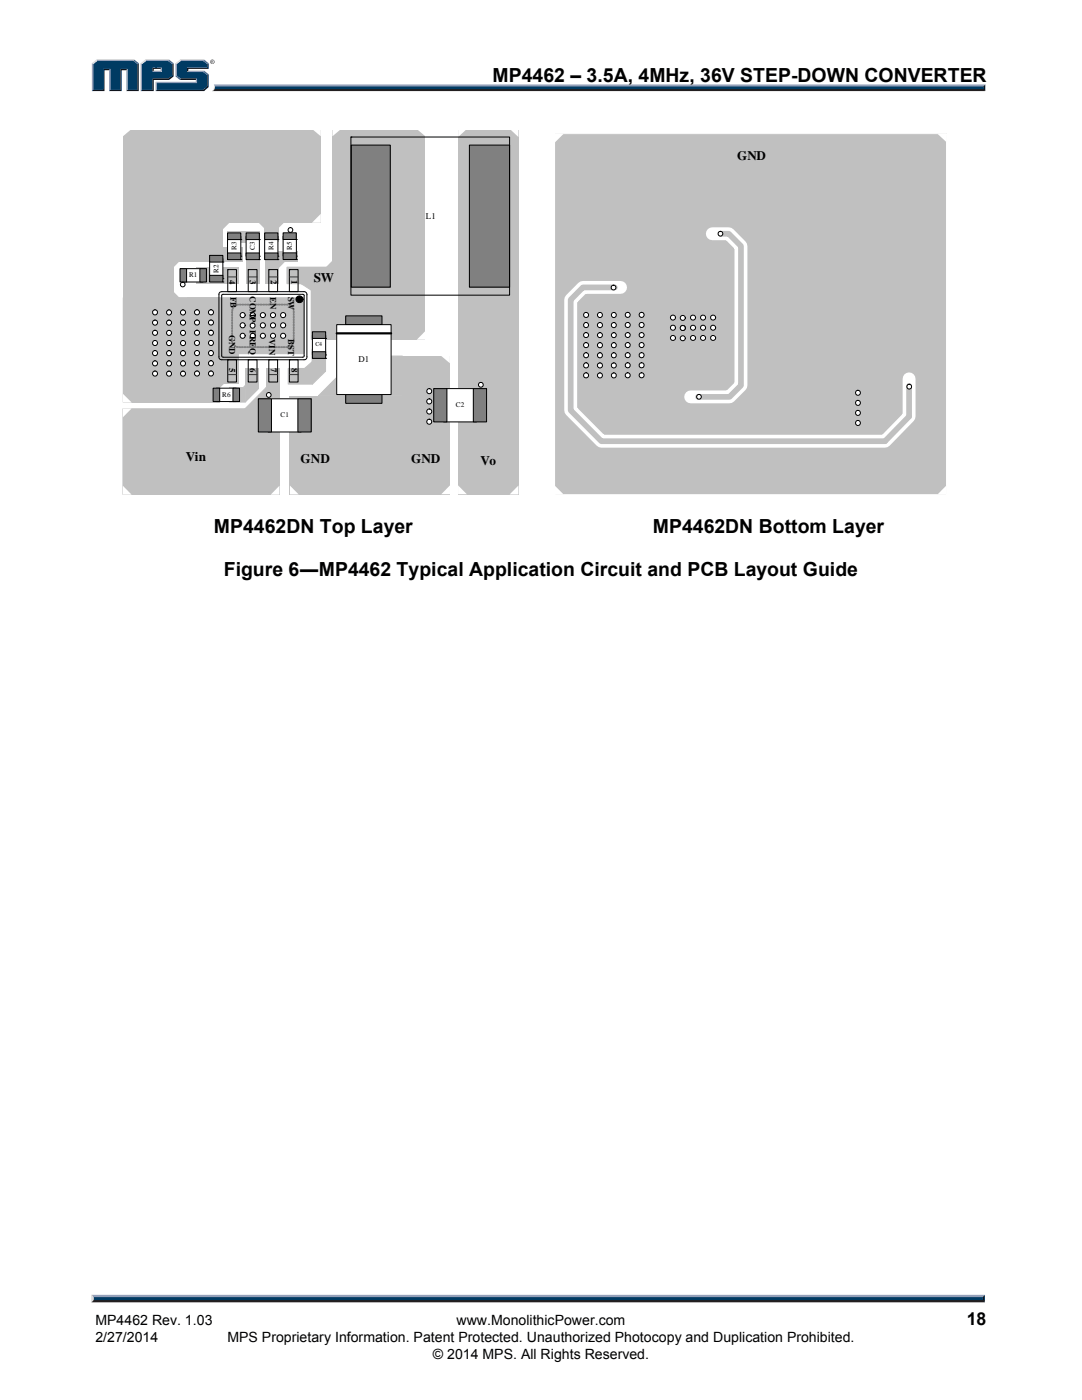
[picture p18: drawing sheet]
<svg xmlns="http://www.w3.org/2000/svg" width="216mm" height="279mm" viewBox="0 0 216 279" stroke-linecap="round" stroke-linejoin="round" font-family="sans-serif">
<defs><g id="words">
<g font-size="3.9">
<text x="98.3" y="16.3">MP4462 – 3.5A, 4MHz, 36V STEP-DOWN CONVERTER</text>
<text x="152.3" y="29.5">6</text>
<text x="42.7" y="106.3">MP4462DN Top Layer</text>
<text x="130.3" y="106.3">MP4462DN Bottom Layer</text>
<text x="44.7" y="115">Figure 6―MP4462 Typical Application Circuit and PCB Layout Guide</text>
</g>
<text font-size="3.5" x="192.9" y="264.5">18</text>
<g font-size="2.8">
<text x="19" y="267.9">2/27/2014</text>
<text x="19" y="264.5">MP4462 Rev. 1.03</text>
<text x="45.4" y="267.9">MPS Proprietary Information. Patent Protected. Unauthorized Photocopy and Duplication Prohibited.</text>
<text x="91.1" y="264.5">www.MonolithicPower.com</text>
<text x="86.4" y="271.1">© 2014 MPS. All Rights Reserved.</text>
</g>
<g font-size="2.6">
<text x="147.1" y="32">GND</text>
<text x="62.6" y="56.2">SW</text>
<text x="37.1" y="92.1">Vin</text>
<text x="60" y="92.4">GND</text>
<text x="82.1" y="92.4">GND</text>
<text x="95.9" y="92.7">Vo</text>
</g>
<g font-size="1.8">
<text x="85" y="43.6">L1</text>
<text x="45.7" y="55.8" transform="rotate(90 45.7 55.8)">4</text>
<text x="46" y="59.2" transform="rotate(90 46 59.2)">FB</text>
<text x="49.9" y="59.1" transform="rotate(90 49.9 59.1)">COMP</text>
<text x="49.9" y="55.8" transform="rotate(90 49.9 55.8)">3</text>
<text x="53.9" y="59.2" transform="rotate(90 53.9 59.2)">EN</text>
<text x="54" y="55.8" transform="rotate(90 54 55.8)">2</text>
<text x="57.5" y="59.2" transform="rotate(90 57.5 59.2)">SW</text>
<text x="58.1" y="55.8" transform="rotate(90 58.1 55.8)">1</text>
<text x="49.9" y="65.9" transform="rotate(90 49.9 65.9)">FREQ</text>
<text x="45.7" y="66.9" transform="rotate(90 45.7 66.9)">GND</text>
<text x="53.7" y="67.6" transform="rotate(90 53.7 67.6)">VIN</text>
<text x="57.5" y="67.6" transform="rotate(90 57.5 67.6)">BST</text>
<text x="45.7" y="73.5" transform="rotate(90 45.7 73.5)">5</text>
<text x="49.9" y="73.5" transform="rotate(90 49.9 73.5)">6</text>
<text x="54" y="73.5" transform="rotate(90 54 73.5)">7</text>
<text x="58.1" y="73.5" transform="rotate(90 58.1 73.5)">8</text>
<text x="71.5" y="72.3">D1</text>
</g>
<g font-size="1.4">
<text x="47.2" y="50" transform="rotate(-90 47.2 50)">R3</text>
<text x="50.9" y="50" transform="rotate(-90 50.9 50)">C3</text>
<text x="54.5" y="50" transform="rotate(-90 54.5 50)">R4</text>
<text x="58.3" y="50" transform="rotate(-90 58.3 50)">R5</text>
<text x="37.7" y="55.4">R1</text>
<text x="43.6" y="54.5" transform="rotate(-90 43.6 54.5)">R2</text>
<text x="44.3" y="79.2">R6</text>
<text x="56" y="83.3">C1</text>
<text x="91" y="81.3">C2</text>
</g>
<text font-size="1.2" x="62.9" y="69">C4</text>
</g></defs>
<path d="M18.7 259.2h177.4l.4 .7h-178.3z" fill="#231f20"/>
<path d="M18.3 258.4h178.2l-.4 .8h-177.4z" fill="#94a0b9"/>
<path d="M196.5 258.4v1.5l-.4-.4v-.6z" fill="#001339"/>
<path d="M18.7 258.9h177.4v.6h-177.4z" fill="#003b63"/>
<path d="M18.2 258.4l.5 .5v.5l-.5 .5z" fill="#dcddde"/>
<path d="M42.7 16.9h153.9l-.4 .6h-153.4z" fill="#94a0b9"/>
<path d="M42.8 17.5h153.4l.4 .7h-154.3l.4-.3z" fill="#231f20"/>
<path d="M196.2 17.3l.4-.4v1.3l-.4-.4z" fill="#001339"/>
<path d="M42.9 17.3h153.3v.5h-153.4z" fill="#003b63"/>
<path d="M42.7 16.9l.2 .5a.79 .79 0 0 1-.6 .8l.1-.1a1.24 1.24 0 0 0 .3-1.2z" fill="#dcddde"/>
<path d="M30.4 14.4l.3-.3h1.3l.3 .3z" fill="#94a0b9"/>
<g fill="#003b63">
<path d="M18.6 12.8l.8-.6h7.2l.8 .6v5.1h-2v-4.1h-1.4v4.1h-2v-4.1h-1.4v4.1h-2z"/>
<path d="M28.3 12.8l.8-.6h2.2v1.3h-.9v.9h1.9v-.9h-1.3v-1.3h2.6l.8 .6v2.3l-.8 .6h-3.2v2.2h-2.1z"/>
<path d="M31.3 16.6h8v-.9h-3.2l-.9-.6v-2.3l.9-.6h4.4l.9 .6v.7h-4.1v.9h3.2l.9 .6v2.2l-.9 .7h-9.2z"/>
</g>
<path d="M35.9 12h4.8" fill="none" stroke="#94a0b9" stroke-width=".27"/>
<path d="M35 12.6l.9-.7 .2 .3-.8 .6z" fill="#dcddde"/>
<path d="M35.1 12.6v2.7" fill="none" stroke="#94a0b9" stroke-width=".27"/>
<path d="M35 15.3l.3-.2 .8 .6-.2 .3z" fill="#547194"/>
<path d="M35.9 15.8h3.4" fill="none" stroke="#001339" stroke-width=".27"/>
<g fill="#94a0b9">
<path d="M31 16.3h8.1v-.3l.2-.3v.9h-8z"/>
<path d="M31 16.3l.3 .3v1.3l-.3 .3z"/>
</g>
<path d="M37.3 13.5h4.1v-.7l.2-.2v1.2h-4v.3l-.3 .3z" fill="#001339"/>
<path d="M37.3 14.2h3.4" fill="none" stroke="#94a0b9" stroke-width=".27"/>
<path d="M40.7 14.1l.9 .7-.2 .2-.9-.6z" fill="#547194"/>
<g fill="#001339">
<path d="M31 18.2l.3-.3h9.2l.9-.7v-2.2l.2-.2v2.6l-.9 .8z"/>
<path d="M30.4 15.7h3.2l.8-.6v-2.3l.2-.2v2.7l-.9 .7h-3v2.2h-2.6l.2-.3h2.1z"/>
</g>
<path d="M33.7 11.9l.9 .7-.2 .2-.8-.6z" fill="#547194"/>
<path d="M29 12h4.7" fill="none" stroke="#94a0b9" stroke-width=".27"/>
<path d="M28.1 12.6l.9-.7 .1 .3-.8 .6z" fill="#dcddde"/>
<path d="M28.2 12.6v5.6" fill="none" stroke="#94a0b9" stroke-width=".27"/>
<path d="M32 13.8l.3-.3v.9l-.3-.3z" fill="#94a0b9"/>
<g fill="#001339">
<path d="M30.4 13.5h1.9l-.3 .3h-1.3v.3l-.3 .3z"/>
<path d="M27.4 12.8l.3-.2v5.6h-2.5l.2-.3h2z"/>
</g>
<path d="M26.8 11.9l.9 .7-.3 .2-.8-.6z" fill="#547194"/>
<path d="M19.2 12h7.6" fill="none" stroke="#94a0b9" stroke-width=".27"/>
<path d="M18.3 12.6l.9-.7 .2 .3-.8 .6z" fill="#dcddde"/>
<path d="M18.5 12.6v5.6" fill="none" stroke="#94a0b9" stroke-width=".27"/>
<path d="M20.6 13.8h1.4l-.2 .2h-.9v4.2h-2.6l.3-.3h2z" fill="#001339"/>
<path d="M21.9 13.8v4.4" fill="none" stroke="#94a0b9" stroke-width=".27"/>
<path d="M24 13.8h1.4l-.2 .2h-.9v4.2h-2.5l.2-.3h2z" fill="#001339"/>
<path d="M25.3 13.8v4.4" fill="none" stroke="#94a0b9" stroke-width=".27"/>
<path d="M40.7 11.9l.9 .7-.2 .2-.9-.6z" fill="#547194"/>
<path d="M41.9 12.3a.45 .45 0 0 1 .9 0 .45 .45 0 0 1-.9 0zM42 12.3a.37 .37 0 0 0 .7 0 .37 .37 0 0 0-.7 0zM42.2 12.1l.3 .1 .1 .4-.3-.2-.1 .2zM42.3 12.2v.1h.1z" fill="#231f20"/>
<g fill="#c0c0c0">
<path d="M80.3 71.1h9.5v13.4h-9.5z"/>
<path d="M43.8 26h20.2v18.4h-20.2z"/>
<path d="M41.6 49.4h6.7v2.9h-6.7z"/>
</g>
<g fill="#c0c0c0">
<path d="M55.5 51.7h1.9l-1.9 2z"/>
<path d="M43.5 75.8h1.9l-1.9 2z"/>
</g>
<g fill="#fff">
<path d="M42.1 98.6l1.8-1.7v1.7z"/>
<path d="M54 98.6l1.8-1.7v1.7z"/>
<circle cx="29.6" cy="75.8" r=".51"/>
</g>
<circle cx="29.6" cy="75.8" r=".51" fill="none" stroke="#000" stroke-width=".2"/>
<circle cx="29.6" cy="73.8" r=".51" fill="#fff"/>
<circle cx="29.6" cy="73.8" r=".51" fill="none" stroke="#000" stroke-width=".2"/>
<circle cx="29.6" cy="71.7" r=".51" fill="#fff"/>
<circle cx="29.6" cy="71.7" r=".51" fill="none" stroke="#000" stroke-width=".2"/>
<circle cx="31.6" cy="75.8" r=".51" fill="#fff"/>
<circle cx="31.6" cy="75.8" r=".51" fill="none" stroke="#000" stroke-width=".2"/>
<circle cx="31.6" cy="73.8" r=".51" fill="#fff"/>
<circle cx="31.6" cy="73.8" r=".51" fill="none" stroke="#000" stroke-width=".2"/>
<circle cx="31.6" cy="71.7" r=".52" fill="#fff"/>
<circle cx="31.6" cy="71.7" r=".52" fill="none" stroke="#000" stroke-width=".2"/>
<circle cx="31.6" cy="69.7" r=".51" fill="#fff"/>
<circle cx="31.6" cy="69.7" r=".51" fill="none" stroke="#000" stroke-width=".2"/>
<circle cx="29.6" cy="67.7" r=".5" fill="#fff"/>
<circle cx="29.6" cy="67.7" r=".5" fill="none" stroke="#000" stroke-width=".2"/>
<circle cx="31.6" cy="67.7" r=".5" fill="#fff"/>
<circle cx="31.6" cy="67.7" r=".5" fill="none" stroke="#000" stroke-width=".2"/>
<circle cx="29.6" cy="69.7" r=".51" fill="#fff"/>
<circle cx="29.6" cy="69.7" r=".51" fill="none" stroke="#000" stroke-width=".2"/>
<circle cx="33.7" cy="75.8" r=".51" fill="#fff"/>
<circle cx="33.7" cy="75.8" r=".51" fill="none" stroke="#000" stroke-width=".2"/>
<circle cx="33.7" cy="73.8" r=".5" fill="#fff"/>
<circle cx="33.7" cy="73.8" r=".5" fill="none" stroke="#000" stroke-width=".2"/>
<circle cx="33.7" cy="71.7" r=".51" fill="#fff"/>
<circle cx="33.7" cy="71.7" r=".51" fill="none" stroke="#000" stroke-width=".2"/>
<circle cx="33.7" cy="69.7" r=".51" fill="#fff"/>
<circle cx="33.7" cy="69.7" r=".51" fill="none" stroke="#000" stroke-width=".2"/>
<circle cx="33.7" cy="67.7" r=".5" fill="#fff"/>
<circle cx="33.7" cy="67.7" r=".5" fill="none" stroke="#000" stroke-width=".2"/>
<circle cx="35.9" cy="75.8" r=".51" fill="#fff"/>
<circle cx="35.9" cy="75.8" r=".51" fill="none" stroke="#000" stroke-width=".2"/>
<circle cx="35.9" cy="73.8" r=".51" fill="#fff"/>
<circle cx="35.9" cy="73.8" r=".51" fill="none" stroke="#000" stroke-width=".2"/>
<circle cx="35.9" cy="71.7" r=".52" fill="#fff"/>
<circle cx="35.9" cy="71.7" r=".52" fill="none" stroke="#000" stroke-width=".2"/>
<circle cx="35.9" cy="69.7" r=".51" fill="#fff"/>
<circle cx="35.9" cy="69.7" r=".51" fill="none" stroke="#000" stroke-width=".2"/>
<circle cx="35.9" cy="67.7" r=".5" fill="#fff"/>
<circle cx="35.9" cy="67.7" r=".5" fill="none" stroke="#000" stroke-width=".2"/>
<g fill="#c0c0c0">
<path d="M44.2 44.1h1.9l-1.9 2z"/>
<path d="M55.2 43.3h2.6l-2.6 2.6z"/>
</g>
<path d="M64 42.7v1.7h-1.7z" fill="#fff"/>
<path d="M24.5 26h10.1v33.9h-10.1z" fill="#c0c0c0"/>
<circle cx="50.4" cy="64.9" r=".5" fill="#fff"/>
<circle cx="50.4" cy="64.9" r=".5" fill="none" stroke="#000" stroke-width=".2"/>
<g fill="#c0c0c0">
<path d="M66.3 26h18.6v41.8h-18.6z"/>
<path d="M52.8 50.7h2.8v5.9h-2.8z"/>
<path d="M53.1 50h6.3v2.2h-6.3z"/>
<path d="M49 51h2.7v5.6h-2.7z"/>
<path d="M41.2 26h3.3v26h-3.3z"/>
<path d="M39.2 53.3h8.5v3.3h-8.5z"/>
<path d="M49 73.5h2.6v4.1h-2.6z"/>
<path d="M63.7 54h21.2v9.8h-21.2z"/>
<path d="M57.5 73.5h4.8v3.2h-4.8z"/>
</g>
<path d="M57.5 73.5h4.8v3.2h-4.8z" fill="none" stroke="#c0c0c0" stroke-width=".2"/>
<path d="M57.3 53.3h26.9v3.3h-26.9z" fill="#c0c0c0"/>
<path d="M57.3 53.3h26.9v3.3h-26.9z" fill="none" stroke="#c0c0c0" stroke-width=".2"/>
<path d="M37.5 59.4h23.1v11.2h-23.1z" fill="#c0c0c0"/>
<path d="M37.5 59.4h23.1v11.2h-23.1z" fill="none" stroke="#c0c0c0" stroke-width=".2"/>
<circle cx="48.4" cy="62.9" r=".5" fill="#fff"/>
<circle cx="48.4" cy="62.9" r=".5" fill="none" stroke="#000" stroke-width=".2"/>
<circle cx="50.4" cy="62.9" r=".51" fill="#fff"/>
<circle cx="50.4" cy="62.9" r=".51" fill="none" stroke="#000" stroke-width=".2"/>
<circle cx="52.5" cy="62.9" r=".51" fill="#fff"/>
<circle cx="52.5" cy="62.9" r=".51" fill="none" stroke="#000" stroke-width=".2"/>
<circle cx="48.4" cy="64.9" r=".5" fill="#fff"/>
<circle cx="48.4" cy="64.9" r=".5" fill="none" stroke="#000" stroke-width=".2"/>
<circle cx="52.4" cy="64.9" r=".51" fill="#fff"/>
<circle cx="52.4" cy="64.9" r=".51" fill="none" stroke="#000" stroke-width=".2"/>
<circle cx="54.5" cy="64.9" r=".51" fill="#fff"/>
<circle cx="54.5" cy="64.9" r=".51" fill="none" stroke="#000" stroke-width=".2"/>
<circle cx="56.5" cy="62.9" r=".51" fill="#fff"/>
<circle cx="56.5" cy="62.9" r=".51" fill="none" stroke="#000" stroke-width=".2"/>
<circle cx="56.5" cy="64.9" r=".51" fill="#fff"/>
<circle cx="56.5" cy="64.9" r=".51" fill="none" stroke="#000" stroke-width=".2"/>
<circle cx="54.5" cy="62.9" r=".5" fill="#fff"/>
<circle cx="54.5" cy="62.9" r=".5" fill="none" stroke="#000" stroke-width=".2"/>
<circle cx="48.4" cy="67" r=".5" fill="#fff"/>
<circle cx="48.4" cy="67" r=".5" fill="none" stroke="#000" stroke-width=".2"/>
<circle cx="50.4" cy="67" r=".51" fill="#fff"/>
<circle cx="50.4" cy="67" r=".51" fill="none" stroke="#000" stroke-width=".2"/>
<circle cx="52.5" cy="67" r=".51" fill="#fff"/>
<circle cx="52.5" cy="67" r=".51" fill="none" stroke="#000" stroke-width=".2"/>
<circle cx="54.5" cy="67" r=".5" fill="#fff"/>
<circle cx="54.5" cy="67" r=".5" fill="none" stroke="#000" stroke-width=".2"/>
<circle cx="56.5" cy="67" r=".51" fill="#fff"/>
<circle cx="56.5" cy="67" r=".51" fill="none" stroke="#000" stroke-width=".2"/>
<path d="M24.5 81.6h31.2v17.1h-31.2z" fill="#c0c0c0"/>
<path d="M24.5 81.6h31.2v17.1h-31.2z" fill="none" stroke="#c0c0c0" stroke-width=".2"/>
<path d="M53.1 73.5h2.6v8.9h-2.6z" fill="#c0c0c0"/>
<path d="M53.1 77.3v5.1h-5.1z" fill="#c0c0c0"/>
<path d="M53.1 77.3v5.1h-5.1z" fill="none" stroke="#c0c0c0" stroke-width=".2"/>
<path d="M42.4 70.3h5.2v6.2h-5.2z" fill="#c0c0c0"/>
<path d="M42.4 70.3h5.2v6.2h-5.2z" fill="none" stroke="#c0c0c0" stroke-width=".2"/>
<path d="M24.6 59.4h19.2v20.9h-19.2z" fill="#c0c0c0"/>
<path d="M24.6 59.4h19.2v20.9h-19.2z" fill="none" stroke="#c0c0c0" stroke-width=".2"/>
<path d="M45.8 77.3l3.2 .1v2.8h-3.2z" fill-rule="evenodd" fill="#c0c0c0"/>
<path d="M45.8 77.3l3.2 .1v2.8h-3.2z" fill="none" stroke="#c0c0c0" stroke-width=".2"/>
<path d="M43.2 77.5h3.9v2.6h-3.9z" fill="#fff"/>
<path d="M43.2 77.5h3.9v2.6h-3.9z" fill="none" stroke="#000" stroke-width=".2"/>
<path d="M42.5 77.5h1.3v2.6h-1.3z" fill="#808080"/>
<path d="M42.5 77.5h1.3v2.6h-1.3z" fill="none" stroke="#000" stroke-width=".2"/>
<path d="M46.5 77.5h1.3v2.6h-1.3z" fill="#808080"/>
<g fill="none" stroke="#000" stroke-width=".2">
<path d="M43.8 58.4l.4-.2h16.5l.4 .2 .2 .4v12.5l-.3 .5h-16.7a.53 .53 0 0 1-.6-.6v-12.6zM44.3 58.8h16.3l.1 12.4-.3 .1-16-.1-.2-.1zM45.4 53.8h1.8v4.4h-1.8zM45.4 53.8h.1M49.5 53.8h1.8v4.4h-1.8zM49.5 53.8h.1M53.6 53.8h1.8v4.4h-1.8zM53.6 53.8h.1M57.7 53.8h1.8v4.4h-1.8zM57.7 53.8h.1M45.4 71.8h1.8v4.4h-1.8zM45.4 71.8h.1"/>
<path d="M46.5 77.5h1.3v2.6h-1.3zM49.5 71.8h1.8v4.4h-1.8zM49.5 71.8h.1M53.6 71.8h1.8v4.4h-1.8zM53.6 71.8h.1M57.7 71.8h1.8v4.4h-1.8zM57.7 71.8h.1"/>
<circle cx="59.8" cy="59.7" r=".69"/>
</g>
<circle cx="59.8" cy="59.7" r=".69" fill="#000"/>
<path d="M45.4 55.3h1.8M49.5 55.3h1.8M53.6 55.3h1.8M57.7 55.3h1.8M45.4 74.8h1.8M49.5 74.8h1.8M53.6 74.8h1.8M57.7 74.8h1.8" fill="none" stroke="#333" stroke-width=".2"/>
<path d="M57.2 60.7h.2l.1 .2h-.3zM56.6 60.7h.3l.1 .1-.3 .1zM56.1 60.7l.4 .1-.3 .1zM55.6 60.7h.3v.1l-.3 .1zM55.1 60.7l.3 .1-.3 .1zM54.5 60.7h.3l.1 .1-.3 .1zM54 60.7h.3l.1 .1-.3 .1zM53.5 60.7l.3 .1-.2 .1zM53 60.7h.3v.1l-.3 .1zM52.5 60.7h.2l.1 .1-.3 .1zM51.9 60.7l.4 .1-.3 .1zM51.5 60.7l.3 .1-.3 .1zM50.9 60.7h.3v.1l-.3 .1zM50.4 60.7l.3 .1-.3 .1zM49.8 60.7h.3l.1 .1-.3 .1zM49.3 60.7l.4 .1-.3 .1zM48.8 60.7h.3v.1l-.2 .1zM48.3 60.7h.3v.1l-.3 .1zM47.8 60.7h.2l.1 .1-.3 .1zM47.3 60.8h.3l-.3 .1zM46.8 61l.3-.1-.2 .2zM46.5 61.3h.2l-.2 .2zM46.3 61.7h.2l-.1 .3zM46.2 62.2l.2 .1-.1 .2zM46.2 62.7l.2 .1v.3l-.2-.1zM46.2 63.3h.2v.3zM46.2 63.8h.2v.3zM46.2 64.3h.2v.3zM46.2 64.9h.2v.3zM46.2 65.4h.2v.3zM46.2 65.9h.2l-.1 .3zM46.2 66.4l.2 .1-.1 .3zM46.2 67h.2l-.1 .3zM46.2 67.5h.2l-.1 .3zM46.3 68l.1 .1v.2h-.1zM46.4 68.5h.1l.1 .3h-.1zM46.7 68.9l.3 .2h-.2zM47.2 69.2l.3 .1h-.2zM47.7 69.2l.3 .1-.3 .1zM48.2 69.2l.3 .1-.3 .1zM48.7 69.2l.4 .1-.3 .1zM49.2 69.2l.4 .1-.3 .1zM49.8 69.2l.3 .1-.3 .1zM50.3 69.2l.3 .1-.3 .1zM50.8 69.2l.3 .1-.3 .1zM51.3 69.2l.4 .1-.3 .1zM51.8 69.2l.4 .1-.3 .1zM52.4 69.2l.3 .1-.3 .1zM52.9 69.2l.3 .1-.3 .1zM53.4 69.2l.3 .1-.2 .1zM53.9 69.2l.4 .1-.3 .1zM54.5 69.2l.3 .1-.3 .1zM55 69.2l.3 .1-.3 .1zM55.5 69.2l.3 .1-.3 .1zM56 69.2l.4 .1-.3 .1zM56.5 69.2l.4 .1-.3 .1zM57.1 69.2l.3 .1-.3 .1zM57.6 69.2h.3l-.3 .1zM58.1 68.9h.2l-.2 .2zM58.5 68.4l.1 .1-.2 .2zM58.5 67.9h.2l-.1 .3zM58.5 67.4h.2v.3l-.2-.1zM58.5 66.8h.2v.3h-.2zM58.5 66.3h.2v.3h-.2zM58.5 65.8h.2v.3l-.2-.1zM58.5 65.3h.2v.3l-.2-.1zM58.5 64.7h.2v.3h-.2zM58.5 64.2h.2l-.1 .3zM58.5 63.6l.2 .1v.3l-.2-.1zM58.5 63.2h.2v.3zM58.5 62.6h.2v.3h-.2zM58.5 62.1h.2v.3h-.2zM58.4 61.6h.2v.3zM58.2 61.1l.2 .2v.1zM57.7 60.8l.3 .2h-.2z" fill="#808080" stroke="#808080" stroke-width=".2"/>
<path d="M60.1 56.6h2v1.3z" fill="#c0c0c0"/>
<path d="M60.1 56.6h2v1.3z" fill="none" stroke="#c0c0c0" stroke-width=".2"/>
<path d="M62.1 56.6h4.3v11.2h-4.3z" fill="#c0c0c0"/>
<path d="M62.1 56.6h4.3v11.2h-4.3z" fill="none" stroke="#c0c0c0" stroke-width=".2"/>
<path d="M62.3 69.7h2.7v4.4h-2.7z" fill="#c0c0c0"/>
<path d="M62.3 69.7h2.7v4.4h-2.7z" fill="none" stroke="#c0c0c0" stroke-width=".2"/>
<path d="M62.3 74.1h2.7l-2.7 2.6z" fill="#c0c0c0"/>
<path d="M62.3 74.1h2.7l-2.7 2.6z" fill="none" stroke="#c0c0c0" stroke-width=".2"/>
<path d="M60.8 73.5l1.5-1.3v1.3z" fill="#c0c0c0"/>
<path d="M60.8 73.5l1.5-1.3v1.3z" fill="none" stroke="#c0c0c0" stroke-width=".2"/>
<path d="M62.3 66.9h2.7v3.9h-2.7z" fill="#fff"/>
<path d="M62.3 66.9h2.7v3.9h-2.7zM65 70.8h.1" fill="none" stroke="#000" stroke-width=".2"/>
<path d="M62.3 70.2h2.7v1.3h-2.7z" fill="#808080"/>
<path d="M62.3 70.2h2.7v1.3h-2.7zM65 71.5h.1" fill="none" stroke="#000" stroke-width=".2"/>
<path d="M62.3 66.2h2.7v1.3h-2.7z" fill="#808080"/>
<path d="M62.3 66.2h2.7v1.3h-2.7zM65 67.5h.1" fill="none" stroke="#000" stroke-width=".2"/>
<g fill="#c0c0c0">
<path d="M67 79h22.8v5.5h-22.8z"/>
<path d="M57.8 79h32v19.7h-32z"/>
<path d="M91.4 26h12v72.7h-12z"/>
</g>
<path d="M53.5 79.6h6.6v6.6h-6.6z" fill="#fff"/>
<path d="M53.5 79.6h6.6v6.6h-6.6z" fill="none" stroke="#000" stroke-width=".2"/>
<path d="M59.4 79.6h2.7v6.6h-2.7z" fill="#808080"/>
<path d="M59.4 79.6h2.7v6.6h-2.7z" fill="none" stroke="#000" stroke-width=".2"/>
<path d="M51.5 79.6h2.7v6.6h-2.7z" fill="#808080"/>
<path d="M51.5 79.6h2.7v6.6h-2.7z" fill="none" stroke="#000" stroke-width=".2"/>
<g fill="#c0c0c0">
<path d="M49 77.2l2.6 .4-2.6 2.7z"/>
<path d="M49.3 76.3v1.1l-.9-.1z"/>
</g>
<path d="M41.8 51.6h2.7v4h-2.7z" fill="#fff"/>
<path d="M41.8 51.6h2.7v4h-2.7zM44.5 55.6h.1" fill="none" stroke="#000" stroke-width=".2"/>
<path d="M41.8 54.9h2.7v1.4h-2.7z" fill="#808080"/>
<path d="M41.8 54.9h2.7v1.4h-2.7zM44.5 56.3h.1" fill="none" stroke="#000" stroke-width=".2"/>
<path d="M41.8 51h2.7v1.3h-2.7z" fill="#808080"/>
<path d="M41.8 51h2.7v1.3h-2.7zM44.5 52.3h.1" fill="none" stroke="#000" stroke-width=".2"/>
<path d="M45.3 46.2h6.5v2.3h-6.5z" fill="#c0c0c0"/>
<path d="M45.4 47.2h2.6v3.9h-2.6z" fill="#fff"/>
<path d="M45.4 47.2h2.6v3.9h-2.6zM48 51.1h.1" fill="none" stroke="#000" stroke-width=".2"/>
<path d="M45.4 50.5h2.6v1.3h-2.6z" fill="#808080"/>
<path d="M45.4 50.5h2.6v1.3h-2.6zM48 51.8h.1" fill="none" stroke="#000" stroke-width=".2"/>
<path d="M45.4 46.5h2.6v1.3h-2.6z" fill="#808080"/>
<path d="M45.4 46.5h2.6v1.3h-2.6zM48 47.8h.1" fill="none" stroke="#000" stroke-width=".2"/>
<path d="M49.1 47.2h2.7v3.9h-2.7z" fill="#fff"/>
<path d="M49.1 47.2h2.7v3.9h-2.7zM51.8 51.1h.1" fill="none" stroke="#000" stroke-width=".2"/>
<path d="M49.1 50.5h2.7v1.3h-2.7z" fill="#808080"/>
<path d="M49.1 50.5h2.7v1.3h-2.7zM51.8 51.8h.1" fill="none" stroke="#000" stroke-width=".2"/>
<path d="M49.1 46.5h2.7v1.3h-2.7z" fill="#808080"/>
<path d="M49.1 46.5h2.7v1.3h-2.7zM51.8 47.8h.1" fill="none" stroke="#000" stroke-width=".2"/>
<path d="M36.6 53.6h3.9v2.7h-3.9z" fill="#fff"/>
<path d="M36.6 53.6h3.9v2.7h-3.9z" fill="none" stroke="#000" stroke-width=".2"/>
<path d="M35.9 53.6h1.3v2.7h-1.3z" fill="#808080"/>
<path d="M35.9 53.6h1.3v2.7h-1.3z" fill="none" stroke="#000" stroke-width=".2"/>
<path d="M39.9 53.6h1.3v2.7h-1.3z" fill="#808080"/>
<path d="M39.9 53.6h1.3v2.7h-1.3z" fill="none" stroke="#000" stroke-width=".2"/>
<circle cx="36.5" cy="56.8" r=".47" fill="#fff"/>
<circle cx="36.5" cy="56.8" r=".47" fill="none" stroke="#000" stroke-width=".2"/>
<circle cx="95.9" cy="76.8" r=".48" fill="#fff"/>
<circle cx="95.9" cy="76.8" r=".48" fill="none" stroke="#000" stroke-width=".2"/>
<path d="M31.1 26h10.5v26.3h-10.5z" fill="#c0c0c0"/>
<g fill="#c0c0c0">
<path d="M33.7 51.4h2.9l-2.9 2.9z"/>
<path d="M33.7 57.3l2.3 2.3h-2.3z"/>
</g>
<circle cx="53.6" cy="78.8" r=".48" fill="#fff"/>
<circle cx="53.6" cy="78.8" r=".48" fill="none" stroke="#000" stroke-width=".2"/>
<circle cx="58" cy="45.9" r=".48" fill="#fff"/>
<circle cx="58" cy="45.9" r=".48" fill="none" stroke="#000" stroke-width=".2"/>
<path d="M56.5 47.1h2.6v4h-2.6z" fill="#fff"/>
<path d="M56.5 47.1h2.6v4h-2.6zM59.1 51.1h.1" fill="none" stroke="#000" stroke-width=".2"/>
<path d="M56.5 50.5h2.6v1.3h-2.6z" fill="#808080"/>
<path d="M56.5 50.5h2.6v1.3h-2.6zM59.1 51.8h.1" fill="none" stroke="#000" stroke-width=".2"/>
<path d="M56.5 46.5h2.6v1.3h-2.6z" fill="#808080"/>
<path d="M56.5 46.5h2.6v1.3h-2.6zM59.1 47.8h.1" fill="none" stroke="#000" stroke-width=".2"/>
<g fill="#c0c0c0">
<path d="M43.8 26h11.8v18.4h-11.8z"/>
<path d="M52.7 44.1h2.9v4.1h-2.9z"/>
</g>
<path d="M52.8 47.2h2.7v3.9h-2.7z" fill="#fff"/>
<path d="M52.8 47.2h2.7v3.9h-2.7zM55.5 51.1h.1" fill="none" stroke="#000" stroke-width=".2"/>
<path d="M52.8 50.5h2.7v1.3h-2.7z" fill="#808080"/>
<path d="M52.8 50.5h2.7v1.3h-2.7zM55.5 51.8h.1" fill="none" stroke="#000" stroke-width=".2"/>
<path d="M52.8 46.5h2.7v1.3h-2.7z" fill="#808080"/>
<path d="M52.8 46.5h2.7v1.3h-2.7zM55.5 47.8h.1" fill="none" stroke="#000" stroke-width=".2"/>
<path d="M50.9 43.7h2.3v2.4z" fill="#c0c0c0"/>
<g fill="#fff">
<path d="M57.8 96.9l1.8 1.8h-1.8z"/>
<path d="M24.5 96.9l1.8 1.8h-1.8z"/>
<path d="M24.5 78.6l1.8 1.7h-1.8z"/>
<path d="M91.4 96.9l1.8 1.7h-1.8z"/>
<path d="M24.5 26h1.8l-1.8 1.2z"/>
<path d="M66.3 26h1.8l-1.8 1.2z"/>
<path d="M91.4 26h1.8l-1.8 1.3z"/>
<path d="M89.8 96.9v1.7h-1.7z"/>
<path d="M103.4 96.9v1.8h-1.7z"/>
<path d="M84.9 66v1.8h-1.7z"/>
<path d="M83.1 26h1.8v1.2z"/>
<path d="M101.7 26h1.7v1.3z"/>
<path d="M62.3 26h1.7v1.2z"/>
<path d="M24.5 81.5h1.8l-1.8 1.8z"/>
</g>
<path d="M66.7 51.7v2h-2z" fill="#c0c0c0"/>
<path d="M70.1 29h7.8v28.3h-7.8z" fill="#808080"/>
<path d="M70.1 29h7.8v28.3h-7.8z" fill="none" stroke="#000" stroke-width=".2"/>
<path d="M93.7 29h8v28.3h-8z" fill="#808080"/>
<path d="M70 27.3h31.7v31.6h-31.7zM70 27.3h.1M93.7 29h8v28.3h-8z" fill="none" stroke="#000" stroke-width=".2"/>
<path d="M88.5 77.6h6.6v6.6h-6.6z" fill="#fff"/>
<path d="M88.5 77.6h6.6v6.6h-6.6z" fill="none" stroke="#000" stroke-width=".2"/>
<path d="M94.4 77.6h2.7v6.6h-2.7z" fill="#808080"/>
<path d="M94.4 77.6h2.7v6.6h-2.7z" fill="none" stroke="#000" stroke-width=".2"/>
<path d="M86.6 77.6h2.6v6.6h-2.6z" fill="#808080"/>
<path d="M86.6 77.6h2.6v6.6h-2.6z" fill="none" stroke="#000" stroke-width=".2"/>
<g fill="#fff">
<path d="M55.8 96.9v1.8h-1.8z"/>
<circle cx="39.3" cy="70.5" r=".51"/>
</g>
<circle cx="39.3" cy="70.5" r=".51" fill="none" stroke="#000" stroke-width=".2"/>
<circle cx="39.3" cy="68.4" r=".5" fill="#fff"/>
<circle cx="39.3" cy="68.4" r=".5" fill="none" stroke="#000" stroke-width=".2"/>
<circle cx="39.3" cy="66.4" r=".51" fill="#fff"/>
<circle cx="39.3" cy="66.4" r=".51" fill="none" stroke="#000" stroke-width=".2"/>
<circle cx="39.3" cy="64.4" r=".51" fill="#fff"/>
<circle cx="39.3" cy="64.4" r=".51" fill="none" stroke="#000" stroke-width=".2"/>
<circle cx="39.3" cy="62.3" r=".51" fill="#fff"/>
<circle cx="39.3" cy="62.3" r=".51" fill="none" stroke="#000" stroke-width=".2"/>
<circle cx="42.1" cy="68.4" r=".5" fill="#fff"/>
<circle cx="42.1" cy="68.4" r=".5" fill="none" stroke="#000" stroke-width=".2"/>
<circle cx="42.1" cy="66.4" r=".51" fill="#fff"/>
<circle cx="42.1" cy="66.4" r=".51" fill="none" stroke="#000" stroke-width=".2"/>
<circle cx="42.1" cy="64.4" r=".5" fill="#fff"/>
<circle cx="42.1" cy="64.4" r=".5" fill="none" stroke="#000" stroke-width=".2"/>
<circle cx="42.1" cy="62.3" r=".5" fill="#fff"/>
<circle cx="42.1" cy="62.3" r=".5" fill="none" stroke="#000" stroke-width=".2"/>
<circle cx="50.4" cy="65" r=".5" fill="#fff"/>
<circle cx="50.4" cy="65" r=".5" fill="none" stroke="#000" stroke-width=".2"/>
<g fill="#fff">
<path d="M88 71h1.8v1.5z"/>
<circle cx="85.6" cy="84.2" r=".51"/>
</g>
<circle cx="85.6" cy="84.2" r=".51" fill="none" stroke="#000" stroke-width=".2"/>
<circle cx="85.7" cy="82.1" r=".5" fill="#fff"/>
<circle cx="85.7" cy="82.1" r=".5" fill="none" stroke="#000" stroke-width=".2"/>
<circle cx="85.7" cy="78.1" r=".5" fill="#fff"/>
<circle cx="85.7" cy="78.1" r=".5" fill="none" stroke="#000" stroke-width=".2"/>
<circle cx="85.7" cy="80.1" r=".5" fill="#fff"/>
<circle cx="85.7" cy="80.1" r=".5" fill="none" stroke="#000" stroke-width=".2"/>
<circle cx="39.3" cy="74.5" r=".5" fill="#fff"/>
<circle cx="39.3" cy="74.5" r=".5" fill="none" stroke="#000" stroke-width=".2"/>
<circle cx="39.3" cy="72.5" r=".51" fill="#fff"/>
<circle cx="39.3" cy="72.5" r=".51" fill="none" stroke="#000" stroke-width=".2"/>
<circle cx="42.1" cy="74.5" r=".5" fill="#fff"/>
<circle cx="42.1" cy="74.5" r=".5" fill="none" stroke="#000" stroke-width=".2"/>
<circle cx="42.1" cy="72.5" r=".51" fill="#fff"/>
<circle cx="42.1" cy="72.5" r=".51" fill="none" stroke="#000" stroke-width=".2"/>
<circle cx="42.1" cy="70.5" r=".5" fill="#fff"/>
<circle cx="42.1" cy="70.5" r=".5" fill="none" stroke="#000" stroke-width=".2"/>
<circle cx="36.5" cy="70.5" r=".51" fill="#fff"/>
<circle cx="36.5" cy="70.5" r=".51" fill="none" stroke="#000" stroke-width=".2"/>
<circle cx="36.5" cy="68.5" r=".51" fill="#fff"/>
<circle cx="36.5" cy="68.5" r=".51" fill="none" stroke="#000" stroke-width=".2"/>
<circle cx="36.5" cy="66.4" r=".5" fill="#fff"/>
<circle cx="36.5" cy="66.4" r=".5" fill="none" stroke="#000" stroke-width=".2"/>
<circle cx="36.5" cy="64.4" r=".51" fill="#fff"/>
<circle cx="36.5" cy="64.4" r=".51" fill="none" stroke="#000" stroke-width=".2"/>
<circle cx="36.5" cy="62.4" r=".5" fill="#fff"/>
<circle cx="36.5" cy="62.4" r=".5" fill="none" stroke="#000" stroke-width=".2"/>
<circle cx="36.5" cy="74.6" r=".51" fill="#fff"/>
<circle cx="36.5" cy="74.6" r=".51" fill="none" stroke="#000" stroke-width=".2"/>
<circle cx="36.5" cy="72.5" r=".51" fill="#fff"/>
<circle cx="36.5" cy="72.5" r=".51" fill="none" stroke="#000" stroke-width=".2"/>
<circle cx="33.7" cy="70.5" r=".5" fill="#fff"/>
<circle cx="33.7" cy="70.5" r=".5" fill="none" stroke="#000" stroke-width=".2"/>
<circle cx="33.7" cy="68.5" r=".51" fill="#fff"/>
<circle cx="33.7" cy="68.5" r=".51" fill="none" stroke="#000" stroke-width=".2"/>
<circle cx="33.7" cy="66.4" r=".5" fill="#fff"/>
<circle cx="33.7" cy="66.4" r=".5" fill="none" stroke="#000" stroke-width=".2"/>
<circle cx="33.7" cy="64.4" r=".51" fill="#fff"/>
<circle cx="33.7" cy="64.4" r=".51" fill="none" stroke="#000" stroke-width=".2"/>
<circle cx="33.7" cy="62.4" r=".51" fill="#fff"/>
<circle cx="33.7" cy="62.4" r=".51" fill="none" stroke="#000" stroke-width=".2"/>
<circle cx="33.7" cy="74.6" r=".51" fill="#fff"/>
<circle cx="33.7" cy="74.6" r=".51" fill="none" stroke="#000" stroke-width=".2"/>
<circle cx="33.7" cy="72.5" r=".51" fill="#fff"/>
<circle cx="33.7" cy="72.5" r=".51" fill="none" stroke="#000" stroke-width=".2"/>
<circle cx="30.9" cy="70.5" r=".5" fill="#fff"/>
<circle cx="30.9" cy="70.5" r=".5" fill="none" stroke="#000" stroke-width=".2"/>
<circle cx="30.9" cy="68.5" r=".51" fill="#fff"/>
<circle cx="30.9" cy="68.5" r=".51" fill="none" stroke="#000" stroke-width=".2"/>
<circle cx="30.9" cy="66.4" r=".5" fill="#fff"/>
<circle cx="30.9" cy="66.4" r=".5" fill="none" stroke="#000" stroke-width=".2"/>
<circle cx="30.9" cy="64.4" r=".5" fill="#fff"/>
<circle cx="30.9" cy="64.4" r=".5" fill="none" stroke="#000" stroke-width=".2"/>
<circle cx="30.9" cy="62.3" r=".5" fill="#fff"/>
<circle cx="30.9" cy="62.3" r=".5" fill="none" stroke="#000" stroke-width=".2"/>
<circle cx="30.9" cy="74.5" r=".51" fill="#fff"/>
<circle cx="30.9" cy="74.5" r=".51" fill="none" stroke="#000" stroke-width=".2"/>
<circle cx="30.9" cy="72.5" r=".51" fill="#fff"/>
<circle cx="30.9" cy="72.5" r=".51" fill="none" stroke="#000" stroke-width=".2"/>
<path d="M71.4 71.1h8.9v7.9h-16.7z" fill-rule="evenodd" fill="#c0c0c0"/>
<path d="M71.4 71.1h8.9v7.9h-16.7z" fill="none" stroke="#c0c0c0" stroke-width=".2"/>
<path d="M69 63h7.2v1.8h-7.2z" fill="#808080"/>
<path d="M69 63h7.2v1.8h-7.2z" fill="none" stroke="#000" stroke-width=".2"/>
<path d="M69 78.7h7.2v1.8h-7.2z" fill="#808080"/>
<path d="M69 78.7h7.2v1.8h-7.2z" fill="none" stroke="#000" stroke-width=".2"/>
<path d="M67.2 64.8h10.8v13.9h-10.8z" fill="#fff"/>
<path d="M67.2 64.8h10.8v13.9h-10.8z" fill="none" stroke="#000" stroke-width=".2"/>
<path d="M67.2 66.5h10.8" fill="none" stroke="#000" stroke-width=".44"/>
<path d="M110.7 26.6h78.2v72.1h-78.2z" fill="#c0c0c0"/>
<circle cx="134.3" cy="63.4" r=".5" fill="#fff"/>
<circle cx="134.3" cy="63.4" r=".5" fill="none" stroke="#000" stroke-width=".2"/>
<circle cx="138.3" cy="63.4" r=".5" fill="#fff"/>
<circle cx="138.3" cy="63.4" r=".5" fill="none" stroke="#000" stroke-width=".2"/>
<circle cx="134.3" cy="65.4" r=".5" fill="#fff"/>
<circle cx="134.3" cy="65.4" r=".5" fill="none" stroke="#000" stroke-width=".2"/>
<circle cx="138.3" cy="65.4" r=".51" fill="#fff"/>
<circle cx="138.3" cy="65.4" r=".51" fill="none" stroke="#000" stroke-width=".2"/>
<circle cx="140.3" cy="65.4" r=".5" fill="#fff"/>
<circle cx="140.3" cy="65.4" r=".5" fill="none" stroke="#000" stroke-width=".2"/>
<circle cx="142.3" cy="63.4" r=".5" fill="#fff"/>
<circle cx="142.3" cy="63.4" r=".5" fill="none" stroke="#000" stroke-width=".2"/>
<circle cx="142.3" cy="65.4" r=".5" fill="#fff"/>
<circle cx="142.3" cy="65.4" r=".5" fill="none" stroke="#000" stroke-width=".2"/>
<circle cx="140.3" cy="63.4" r=".5" fill="#fff"/>
<circle cx="140.3" cy="63.4" r=".5" fill="none" stroke="#000" stroke-width=".2"/>
<circle cx="134.3" cy="67.4" r=".5" fill="#fff"/>
<circle cx="134.3" cy="67.4" r=".5" fill="none" stroke="#000" stroke-width=".2"/>
<circle cx="138.3" cy="67.5" r=".51" fill="#fff"/>
<circle cx="138.3" cy="67.5" r=".51" fill="none" stroke="#000" stroke-width=".2"/>
<circle cx="140.3" cy="67.4" r=".5" fill="#fff"/>
<circle cx="140.3" cy="67.4" r=".5" fill="none" stroke="#000" stroke-width=".2"/>
<circle cx="142.3" cy="67.4" r=".5" fill="#fff"/>
<circle cx="142.3" cy="67.4" r=".5" fill="none" stroke="#000" stroke-width=".2"/>
<path d="M110.7 26.7h78.2v72h-78.2z" fill="none" stroke="#fff" stroke-width=".2"/>
<circle cx="136.3" cy="65.4" r=".5" fill="#fff"/>
<circle cx="136.3" cy="65.4" r=".5" fill="none" stroke="#000" stroke-width=".2"/>
<path d="M142.1 46.7h3.3l2.4 2.4v27.8l-2.2 2.3h-7.8" fill="none" stroke="#fff" stroke-width="2.6"/>
<path d="M143.8 46.7h1.6l2.4 2.4v27.8l-2.2 2.3h-6.3M181.4 77.2v3l-5.7 5.7h-33.4" fill="none" stroke="#c0c0c0" stroke-width="1.1"/>
<circle cx="139.5" cy="79.2" r=".47" fill="#fff"/>
<circle cx="139.5" cy="79.2" r=".47" fill="none" stroke="#000" stroke-width=".2"/>
<circle cx="143.8" cy="46.6" r=".48" fill="#fff"/>
<circle cx="143.8" cy="46.6" r=".48" fill="none" stroke="#000" stroke-width=".2"/>
<circle cx="136.2" cy="63.4" r=".5" fill="#fff"/>
<circle cx="136.2" cy="63.4" r=".5" fill="none" stroke="#000" stroke-width=".2"/>
<circle cx="136.2" cy="65.5" r=".5" fill="#fff"/>
<circle cx="136.2" cy="65.5" r=".5" fill="none" stroke="#000" stroke-width=".2"/>
<circle cx="136.2" cy="67.5" r=".5" fill="#fff"/>
<circle cx="136.2" cy="67.5" r=".5" fill="none" stroke="#000" stroke-width=".2"/>
<g fill="#fff">
<path d="M187.1 26.7h1.7v1.6z"/>
<path d="M188.8 96.9v1.8h-1.7z"/>
<path d="M110.7 96.9l1.8 1.8h-1.8z"/>
<path d="M110.7 26.7h1.8l-1.8 1.7z"/>
<circle cx="125.3" cy="70.9" r=".5"/>
</g>
<circle cx="125.3" cy="70.9" r=".5" fill="none" stroke="#000" stroke-width=".2"/>
<circle cx="125.3" cy="68.9" r=".5" fill="#fff"/>
<circle cx="125.3" cy="68.9" r=".5" fill="none" stroke="#000" stroke-width=".2"/>
<circle cx="125.2" cy="66.9" r=".49" fill="#fff"/>
<circle cx="125.2" cy="66.9" r=".49" fill="none" stroke="#000" stroke-width=".2"/>
<circle cx="125.3" cy="64.9" r=".49" fill="#fff"/>
<circle cx="125.3" cy="64.9" r=".49" fill="none" stroke="#000" stroke-width=".2"/>
<circle cx="125.3" cy="62.8" r=".51" fill="#fff"/>
<circle cx="125.3" cy="62.8" r=".51" fill="none" stroke="#000" stroke-width=".2"/>
<circle cx="128" cy="68.9" r=".5" fill="#fff"/>
<circle cx="128" cy="68.9" r=".5" fill="none" stroke="#000" stroke-width=".2"/>
<circle cx="128" cy="66.9" r=".49" fill="#fff"/>
<circle cx="128" cy="66.9" r=".49" fill="none" stroke="#000" stroke-width=".2"/>
<circle cx="128" cy="64.9" r=".5" fill="#fff"/>
<circle cx="128" cy="64.9" r=".5" fill="none" stroke="#000" stroke-width=".2"/>
<circle cx="128" cy="62.8" r=".51" fill="#fff"/>
<circle cx="128" cy="62.8" r=".51" fill="none" stroke="#000" stroke-width=".2"/>
<circle cx="171.2" cy="84.4" r=".5" fill="#fff"/>
<circle cx="171.2" cy="84.4" r=".5" fill="none" stroke="#000" stroke-width=".2"/>
<circle cx="171.2" cy="82.4" r=".5" fill="#fff"/>
<circle cx="171.2" cy="82.4" r=".5" fill="none" stroke="#000" stroke-width=".2"/>
<circle cx="171.2" cy="78.4" r=".49" fill="#fff"/>
<circle cx="171.2" cy="78.4" r=".49" fill="none" stroke="#000" stroke-width=".2"/>
<circle cx="171.2" cy="80.4" r=".49" fill="#fff"/>
<circle cx="171.2" cy="80.4" r=".49" fill="none" stroke="#000" stroke-width=".2"/>
<circle cx="125.3" cy="74.9" r=".5" fill="#fff"/>
<circle cx="125.3" cy="74.9" r=".5" fill="none" stroke="#000" stroke-width=".2"/>
<circle cx="125.3" cy="72.9" r=".51" fill="#fff"/>
<circle cx="125.3" cy="72.9" r=".51" fill="none" stroke="#000" stroke-width=".2"/>
<circle cx="128" cy="74.9" r=".5" fill="#fff"/>
<circle cx="128" cy="74.9" r=".5" fill="none" stroke="#000" stroke-width=".2"/>
<circle cx="128" cy="72.9" r=".5" fill="#fff"/>
<circle cx="128" cy="72.9" r=".5" fill="none" stroke="#000" stroke-width=".2"/>
<circle cx="128" cy="70.9" r=".5" fill="#fff"/>
<circle cx="128" cy="70.9" r=".5" fill="none" stroke="#000" stroke-width=".2"/>
<circle cx="122.5" cy="70.9" r=".5" fill="#fff"/>
<circle cx="122.5" cy="70.9" r=".5" fill="none" stroke="#000" stroke-width=".2"/>
<circle cx="122.5" cy="68.9" r=".5" fill="#fff"/>
<circle cx="122.5" cy="68.9" r=".5" fill="none" stroke="#000" stroke-width=".2"/>
<circle cx="122.5" cy="66.9" r=".49" fill="#fff"/>
<circle cx="122.5" cy="66.9" r=".49" fill="none" stroke="#000" stroke-width=".2"/>
<path d="M122.1 64.5l.4-.1 .4 .3v.5l-.3 .2a.52 .52 0 0 1-.6-.3 .52 .52 0 0 1 .1-.6z" fill-rule="evenodd" fill="#fff"/>
<path d="M122.1 64.5l.4-.1 .4 .3v.5l-.3 .2a.52 .52 0 0 1-.6-.3 .52 .52 0 0 1 .1-.6z" fill="none" stroke="#000" stroke-width=".2"/>
<circle cx="122.5" cy="62.9" r=".5" fill="#fff"/>
<circle cx="122.5" cy="62.9" r=".5" fill="none" stroke="#000" stroke-width=".2"/>
<circle cx="122.5" cy="74.9" r=".5" fill="#fff"/>
<circle cx="122.5" cy="74.9" r=".5" fill="none" stroke="#000" stroke-width=".2"/>
<path d="M122.1 72.6l.5-.2 .3 .3-.1 .6-.3 .1a.52 .52 0 0 1-.5-.3 .52 .52 0 0 1 .1-.5z" fill-rule="evenodd" fill="#fff"/>
<path d="M122.1 72.6l.5-.2 .3 .3-.1 .6-.3 .1a.52 .52 0 0 1-.5-.3 .52 .52 0 0 1 .1-.5z" fill="none" stroke="#000" stroke-width=".2"/>
<circle cx="119.7" cy="70.9" r=".5" fill="#fff"/>
<circle cx="119.7" cy="70.9" r=".5" fill="none" stroke="#000" stroke-width=".2"/>
<circle cx="119.7" cy="68.9" r=".5" fill="#fff"/>
<circle cx="119.7" cy="68.9" r=".5" fill="none" stroke="#000" stroke-width=".2"/>
<circle cx="119.7" cy="66.9" r=".49" fill="#fff"/>
<circle cx="119.7" cy="66.9" r=".49" fill="none" stroke="#000" stroke-width=".2"/>
<circle cx="119.7" cy="64.9" r=".51" fill="#fff"/>
<circle cx="119.7" cy="64.9" r=".51" fill="none" stroke="#000" stroke-width=".2"/>
<circle cx="119.7" cy="62.9" r=".5" fill="#fff"/>
<circle cx="119.7" cy="62.9" r=".5" fill="none" stroke="#000" stroke-width=".2"/>
<circle cx="119.7" cy="74.9" r=".5" fill="#fff"/>
<circle cx="119.7" cy="74.9" r=".5" fill="none" stroke="#000" stroke-width=".2"/>
<circle cx="119.7" cy="72.9" r=".5" fill="#fff"/>
<circle cx="119.7" cy="72.9" r=".5" fill="none" stroke="#000" stroke-width=".2"/>
<circle cx="116.9" cy="70.9" r=".5" fill="#fff"/>
<circle cx="116.9" cy="70.9" r=".5" fill="none" stroke="#000" stroke-width=".2"/>
<circle cx="116.9" cy="68.9" r=".5" fill="#fff"/>
<circle cx="116.9" cy="68.9" r=".5" fill="none" stroke="#000" stroke-width=".2"/>
<circle cx="116.9" cy="66.9" r=".5" fill="#fff"/>
<circle cx="116.9" cy="66.9" r=".5" fill="none" stroke="#000" stroke-width=".2"/>
<circle cx="116.9" cy="64.9" r=".51" fill="#fff"/>
<circle cx="116.9" cy="64.9" r=".51" fill="none" stroke="#000" stroke-width=".2"/>
<path d="M116.6 62.5l.2-.1a.5 .5 0 0 1 .6 .4 .5 .5 0 0 1-.5 .6l-.4-.3z" fill-rule="evenodd" fill="#fff"/>
<path d="M116.6 62.5l.2-.1a.5 .5 0 0 1 .6 .4 .5 .5 0 0 1-.5 .6l-.4-.3z" fill="none" stroke="#000" stroke-width=".2"/>
<circle cx="116.9" cy="74.9" r=".51" fill="#fff"/>
<circle cx="116.9" cy="74.9" r=".51" fill="none" stroke="#000" stroke-width=".2"/>
<circle cx="116.9" cy="72.9" r=".51" fill="#fff"/>
<circle cx="116.9" cy="72.9" r=".51" fill="none" stroke="#000" stroke-width=".2"/>
<path d="M123.8 57.4h-7.5l-2.4 2.4v22.1l6.1 6.2h56.6l4.8-5v-7.5" fill="none" stroke="#fff" stroke-width="2.6"/>
<path d="M122.7 57.4h-6.4l-2.4 2.4v22.1l6.1 6.2h56.6l4.8-5v-6.1" fill="none" stroke="#c0c0c0" stroke-width="1.1"/>
<circle cx="122.4" cy="57.4" r=".47" fill="#fff"/>
<circle cx="122.4" cy="57.4" r=".47" fill="none" stroke="#000" stroke-width=".2"/>
<circle cx="181.4" cy="77.2" r=".48" fill="#fff"/>
<circle cx="181.4" cy="77.2" r=".48" fill="none" stroke="#000" stroke-width=".2"/>
<use href="#words"/>
</svg>
